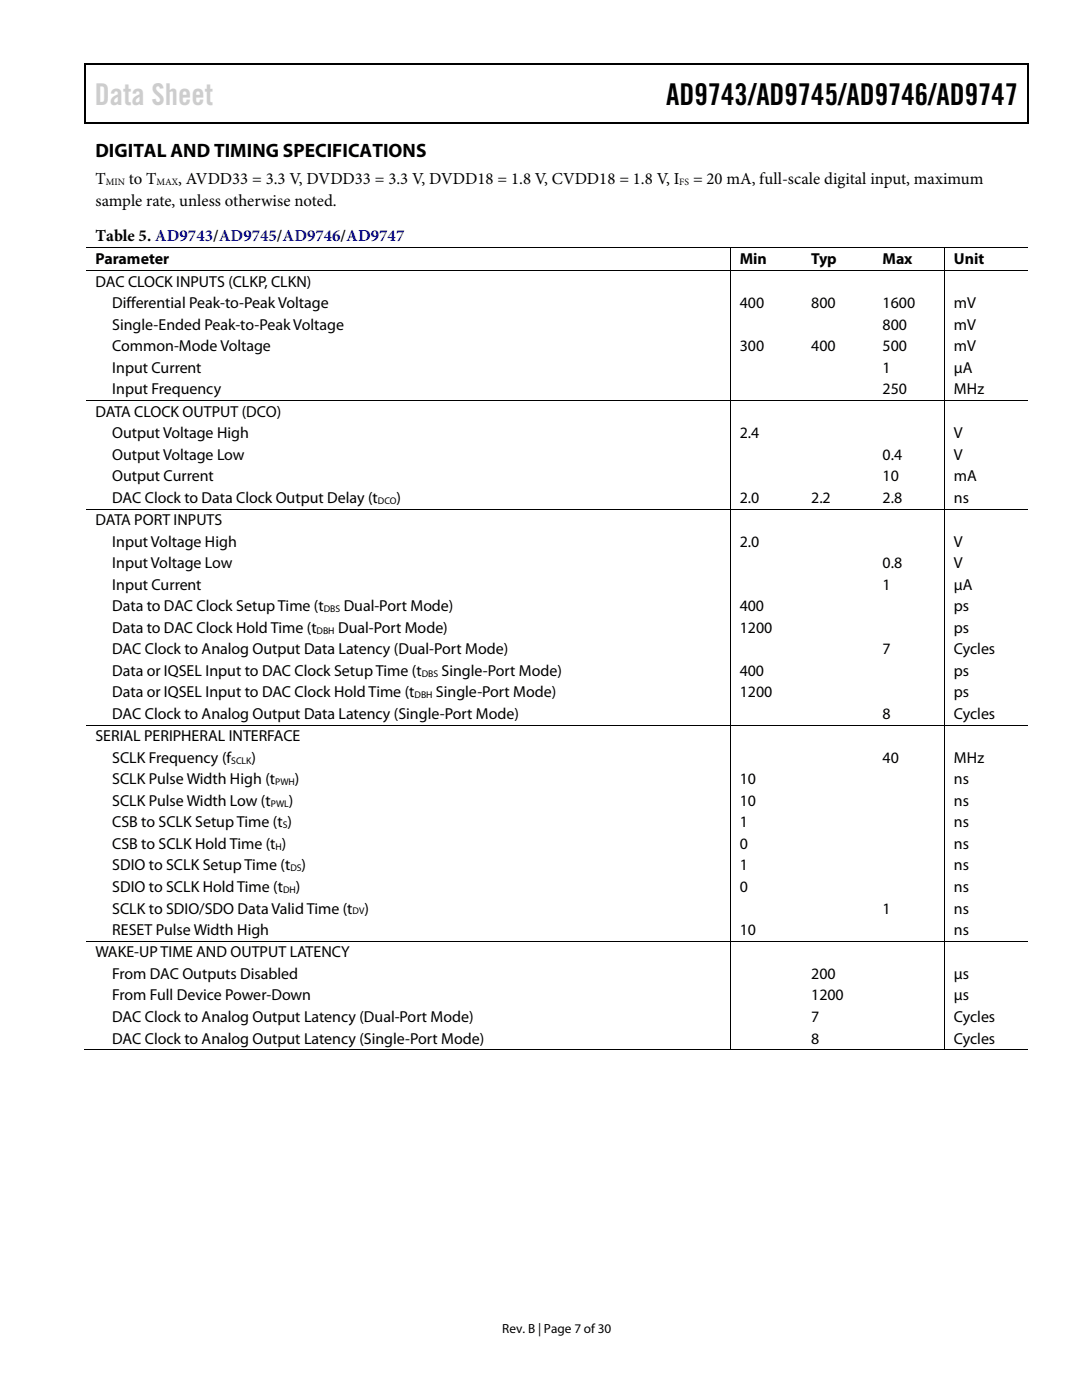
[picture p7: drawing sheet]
<svg xmlns="http://www.w3.org/2000/svg" width="216mm" height="279mm" viewBox="0 0 216 279" stroke-linecap="round" stroke-linejoin="round" font-family="sans-serif">
<defs><g id="words">
<text font-size="6" fill="#cdcdcd" x="18.9" y="21">Data Sheet</text>
<text font-size="6" x="132.9" y="21">AD9743/AD9745/AD9746/AD9747</text>
<text font-size="3.9" x="19" y="31.3">DIGITAL AND TIMING SPECIFICATIONS</text>
<g font-size="3.3">
<text x="19" y="36.8">T</text>
<text x="19.1" y="41">sample rate, unless otherwise noted.</text>
<text x="25.7" y="36.8">to T</text>
<text x="35.6" y="36.8">, AVDD33 = 3.3 V, DVDD33 = 3.3 V, DVDD18 = 1.8 V, CVDD18 = 1.8 V, I</text>
<text x="138.3" y="36.8">= 20 mA, full-scale digital input, maximum</text>
<text x="19.1" y="48.2">Table 5. AD9743/AD9745/AD9746/AD9747</text>
</g>
<g font-size="3.2">
<text x="19" y="52.7">Parameter</text>
<text x="147.6" y="52.7">Min</text>
<text x="161.9" y="52.7">Typ</text>
<text x="176.1" y="52.7">Max</text>
<text x="190.4" y="52.7">Unit</text>
<text x="19" y="57.2">DAC CLOCK INPUTS (CLKP, CLKN)</text>
<text x="22.4" y="61.5">Differential Peak-to-Peak Voltage</text>
<text x="22.4" y="65.8">Single-Ended Peak-to-Peak Voltage</text>
<text x="147.6" y="61.5">400</text>
<text x="161.9" y="61.5">800</text>
<text x="176.1" y="61.5">1600</text>
<text x="176.1" y="65.8">800</text>
<text x="190.4" y="61.5">mV</text>
<text x="190.4" y="65.8">mV</text>
<text x="22.4" y="70.1">Common-Mode Voltage</text>
<text x="147.6" y="70.1">300</text>
<text x="161.9" y="70.1">400</text>
<text x="176.1" y="70.1">500</text>
<text x="190.4" y="70.1">mV</text>
<text x="22.4" y="74.4">Input Current</text>
<text x="176.1" y="74.4">1</text>
<text x="190.4" y="74.4">μA</text>
<text x="19" y="83.1">DATA CLOCK OUTPUT (DCO)</text>
<text x="22.4" y="78.7">Input Frequency</text>
<text x="176.1" y="78.7">250</text>
<text x="190.4" y="78.7">MHz</text>
<text x="22.4" y="87.4">Output Voltage High</text>
<text x="147.6" y="87.4">2.4</text>
<text x="190.4" y="87.4">V</text>
<text x="22.4" y="91.7">Output Voltage Low</text>
<text x="176.1" y="91.7">0.4</text>
<text x="190.4" y="91.7">V</text>
<text x="22.4" y="96">Output Current</text>
<text x="22.4" y="100.3">DAC Clock to Data Clock Output Delay (t</text>
<text x="79.1" y="100.3">)</text>
<text x="147.6" y="100.3">2.0</text>
<text x="161.9" y="100.3">2.2</text>
<text x="176.1" y="96">10</text>
<text x="176.1" y="100.3">2.8</text>
<text x="190.4" y="96">mA</text>
<text x="190.4" y="100.3">ns</text>
<text x="19" y="104.8">DATA PORT INPUTS</text>
<text x="22.4" y="109.1">Input Voltage High</text>
<text x="22.4" y="113.4">Input Voltage Low</text>
<text x="147.6" y="109.1">2.0</text>
<text x="176.1" y="113.4">0.8</text>
<text x="190.4" y="109.1">V</text>
<text x="190.4" y="113.4">V</text>
<text x="22.4" y="117.7">Input Current</text>
<text x="176.1" y="117.7">1</text>
<text x="190.4" y="117.7">μA</text>
<text x="22.4" y="122">Data to DAC Clock Setup Time (t</text>
<text x="68.6" y="122">Dual-Port Mode)</text>
<text x="147.6" y="122">400</text>
<text x="190.3" y="122">ps</text>
<text x="22.4" y="126.3">Data to DAC Clock Hold Time (t</text>
<text x="22.4" y="130.6">DAC Clock to Analog Output Data Latency (Dual-Port Mode)</text>
<text x="67.5" y="126.3">Dual-Port Mode)</text>
<text x="147.6" y="126.3">1200</text>
<text x="176.1" y="130.6">7</text>
<text x="190.4" y="126.3">ps</text>
<text x="190.4" y="130.6">Cycles</text>
<text x="22.4" y="134.9">Data or IQSEL Input to DAC Clock Setup Time (t</text>
<text x="88.1" y="134.9">Single-Port Mode)</text>
<text x="147.6" y="134.9">400</text>
<text x="190.4" y="134.9">ps</text>
<text x="22.4" y="139.2">Data or IQSEL Input to DAC Clock Hold Time (t</text>
<text x="22.4" y="143.5">DAC Clock to Analog Output Data Latency (Single-Port Mode)</text>
<text x="87" y="139.2">Single-Port Mode)</text>
<text x="147.6" y="139.2">1200</text>
<text x="176.1" y="143.5">8</text>
<text x="190.4" y="139.2">ps</text>
<text x="190.4" y="143.5">Cycles</text>
<text x="19" y="147.9">SERIAL PERIPHERAL INTERFACE</text>
<text x="22.4" y="152.2">SCLK Frequency (f</text>
<text x="50.2" y="152.2">)</text>
<text x="176.1" y="152.2">40</text>
<text x="190.4" y="152.2">MHz</text>
<text x="22.4" y="156.5">SCLK Pulse Width High (t</text>
<text x="22.4" y="160.8">SCLK Pulse Width Low (t</text>
<text x="57.6" y="160.8">)</text>
<text x="58.8" y="156.5">)</text>
<text x="147.6" y="156.5">10</text>
<text x="147.6" y="160.8">10</text>
<text x="190.4" y="156.5">ns</text>
<text x="190.4" y="160.8">ns</text>
<text x="22.4" y="165.1">CSB to SCLK Setup Time (t )</text>
<text x="147.6" y="165.1">1</text>
<text x="190.4" y="165.1">ns</text>
<text x="22.4" y="169.4">CSB to SCLK Hold Time (t )</text>
<text x="22.4" y="173.7">SDIO to SCLK Setup Time (t</text>
<text x="60.2" y="173.7">)</text>
<text x="147.6" y="173.7">1</text>
<text x="147.6" y="169.4">0</text>
<text x="190.4" y="173.7">ns</text>
<text x="190.4" y="169.4">ns</text>
<text x="22.4" y="178">SDIO to SCLK Hold Time (t</text>
<text x="59.1" y="178">)</text>
<text x="147.6" y="178">0</text>
<text x="190.4" y="178">ns</text>
<text x="22.4" y="182.3">SCLK to SDIO/SDO Data Valid Time (t</text>
<text x="72.7" y="182.3">)</text>
<text x="176.1" y="182.3">1</text>
<text x="190.4" y="182.3">ns</text>
<text x="19" y="191.1">WAKE-UP TIME AND OUTPUT LATENCY</text>
<text x="22.4" y="186.6">RESET Pulse Width High</text>
<text x="147.6" y="186.6">10</text>
<text x="190.4" y="186.6">ns</text>
<text x="22.4" y="195.4">From DAC Outputs Disabled</text>
<text x="161.9" y="195.4">200</text>
<text x="190.4" y="195.4">μs</text>
<text x="22.4" y="199.7">From Full Device Power-Down</text>
<text x="22.4" y="204">DAC Clock to Analog Output Latency (Dual-Port Mode)</text>
<text x="161.9" y="199.7">1200</text>
<text x="161.9" y="204">7</text>
<text x="190.4" y="199.7">μs</text>
<text x="190.4" y="204">Cycles</text>
<text x="22.4" y="208.3">DAC Clock to Analog Output Latency (Single-Port Mode)</text>
<text x="161.9" y="208.3">8</text>
<text x="190.4" y="208.3">Cycles</text>
</g>
<text font-size="2.6" x="100.2" y="266">Rev. B | Page 7 of 30</text>
<g font-size="1.9">
<text x="21.1" y="36.9">MIN</text>
<text x="31.2" y="36.9">MAX</text>
<text x="135.6" y="36.9">FS</text>
<text x="75.4" y="100.5">DCO</text>
<text x="64.6" y="122.2">DBS</text>
<text x="63.2" y="126.4">DBH</text>
<text x="84.2" y="135">DBS</text>
<text x="82.7" y="139.3">DBH</text>
<text x="46.1" y="152.4">SCLK</text>
<text x="54" y="161">PWL</text>
<text x="54.9" y="156.7">PWH</text>
<text x="56.4" y="165.3">S</text>
<text x="55" y="169.6">H</text>
<text x="57.9" y="173.9">DS</text>
<text x="56.5" y="178.2">DH</text>
<text x="70.4" y="182.5">DV</text>
</g>
</g></defs>
<g fill="#000">
<path d="M16.9 12.7h.2v1h-.2zM16.9 12.7h.2v.3h-.2zM82.5 12.7h.3v.3h-.3zM205.1 12.7h.2v1h-.2zM205.1 12.7h.2v.3h-.2zM16.9 24.4h.2v.3h-.2zM82.3 24.4h.2v.3h-.2zM205.1 24.4h.2v.3h-.2zM145.6 49.4h.2v.2h-.2zM145.6 53.9h.2v.2h-.2zM160 49.4h.1v.2h-.1zM160 53.9h.1v.2h-.1z"/>
<path d="M174.2 49.4h.2v.2h-.2zM174.2 53.9h.2v.2h-.2zM188.4 49.4h.1v.2h-.1zM188.4 53.9h.1v.2h-.1zM145.6 79.9h.2v.1h-.2zM160 79.9h.1v.1h-.1zM174.2 79.9h.2v.1h-.2zM188.4 79.9h.1v.1h-.1zM145.6 101.5h.2v.2h-.2zM160 101.5h.1v.2h-.1zM174.2 101.5h.2v.2h-.2zM188.4 101.5h.1v.2h-.1z"/>
<path d="M145.6 144.7h.2v.1h-.2zM160 144.7h.1v.1h-.1zM174.2 144.7h.2v.1h-.2zM188.4 144.7h.1v.1h-.1zM145.6 187.8h.2v.2h-.2zM160 187.8h.1v.2h-.1zM174.2 187.8h.2v.2h-.2zM188.4 187.8h.1v.2h-.1zM145.6 209.5h.2v.1h-.2zM159.7 209.5h.2v.1h-.2zM173.9 209.5h.2v.1h-.2zM188.4 209.5h.1v.1h-.1z"/>
</g>
<path d="M17 13.7v10.7M17.1 12.8h65.4M82.8 12.8h122.3M205.2 13.7v10.7M17.1 24.5h188" fill="none" stroke="#000" stroke-width=".25"/>
<g fill="none" stroke="#000" stroke-width=".2">
<path d="M17.1 49.5h128.5M17.1 54h128.5M145.7 49.6v4.3M145.7 54.1v25.8M145.8 49.5h14.2M145.8 54h14.2M160.1 49.5h14.1M160.1 54h14.1M174.4 49.5h14M174.4 54h14M188.4 49.6v4.3M188.4 54.1v25.8"/>
<path d="M188.5 49.5h16.6M188.5 54h16.6M17.1 79.9h128.5M145.8 79.9h14.2M160.1 79.9h14.1M174.4 79.9h14M188.5 79.9h16.6M145.7 80v21.5M188.4 80v21.5M17.1 101.6h128.5M145.7 101.7v43M145.8 101.6h14.2"/>
<path d="M160.1 101.6h14.1M174.4 101.6h14M188.4 101.7v43M188.5 101.6h16.6M17.1 144.7h128.5M145.7 144.8v43M145.8 144.7h14.2M160.1 144.7h14.1M174.4 144.7h14M188.4 144.8v43M188.5 144.7h16.6M17.1 187.9h128.5"/>
<path d="M145.7 188v21.5M145.8 187.9h14.2M160.1 187.9h14.1M174.4 187.9h14M188.4 188v21.5M188.5 187.9h16.6M16.9 209.5h128.7M145.8 209.5h42.6M188.5 209.5h16.6"/>
</g>
<use href="#words"/>
</svg>
